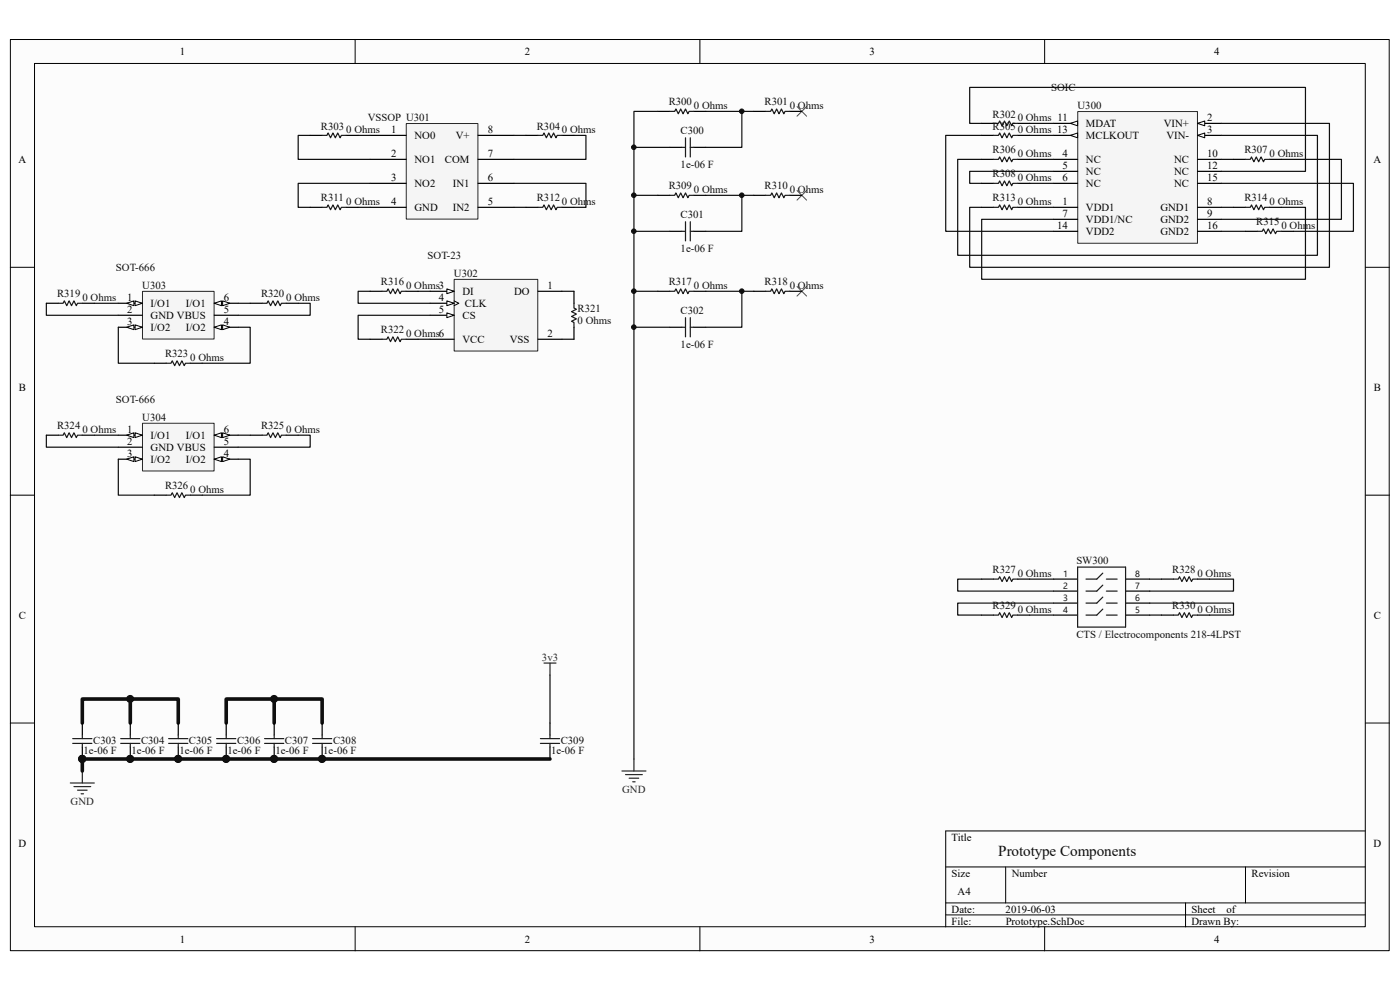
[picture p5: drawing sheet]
<svg xmlns="http://www.w3.org/2000/svg" width="297mm" height="210mm" viewBox="0 0 297 210" stroke-linecap="round" stroke-linejoin="round" font-family="sans-serif">
<defs><g id="words">
<text font-size="3.2" fill="#0e0e0e" x="211.8" y="181.7">Prototype Components</text>
<g font-size="2.3">
<text x="38.2" y="11.7">1</text>
<text x="111.3" y="11.7">2</text>
<text x="184.5" y="11.7">3</text>
<text x="257.6" y="11.7">4</text>
<text x="83" y="28.2">1</text>
<text x="87.9" y="29.5">NO0</text>
<text x="96.7" y="29.5">V+</text>
<text x="103.5" y="28.2">8</text>
<text x="230.4" y="27">MDAT</text>
<text x="230.4" y="29.5">MCLKOUT</text>
<text x="246.9" y="27">VIN+</text>
<text x="247.4" y="29.5">VIN-</text>
<text x="256.1" y="25.7">2</text>
<text x="256.1" y="28.2">3</text>
<text x="3.9" y="34.6">A</text>
<text x="83" y="33.3">2</text>
<text x="87.9" y="34.6">NO1</text>
<text x="94.4" y="34.6">COM</text>
<text x="103.5" y="33.3">7</text>
<text x="225.4" y="33.3">4</text>
<text x="225.4" y="35.9">5</text>
<text x="230.4" y="34.6">NC</text>
<text x="249.1" y="34.6">NC</text>
<text x="256.1" y="33.3">10</text>
<text x="256.1" y="35.9">12</text>
<text x="291.4" y="34.6">A</text>
<text x="83" y="38.4">3</text>
<text x="87.9" y="39.7">NO2</text>
<text x="96.1" y="39.7">IN1</text>
<text x="103.5" y="38.4">6</text>
<text x="225.4" y="38.4">6</text>
<text x="230.4" y="37.1">NC</text>
<text x="230.4" y="39.7">NC</text>
<text x="249.1" y="37.1">NC</text>
<text x="249.1" y="39.7">NC</text>
<text x="256.1" y="38.4">15</text>
<text x="83" y="43.5">4</text>
<text x="87.9" y="44.7">GND</text>
<text x="96.1" y="44.7">IN2</text>
<text x="103.5" y="43.5">5</text>
<text x="225.4" y="43.5">1</text>
<text x="225.4" y="46">7</text>
<text x="230.4" y="44.7">VDD1</text>
<text x="230.4" y="47.3">VDD1/NC</text>
<text x="246.2" y="44.7">GND1</text>
<text x="246.2" y="47.3">GND2</text>
<text x="256.1" y="43.5">8</text>
<text x="256.1" y="46">9</text>
<text x="224.3" y="48.6">14</text>
<text x="230.4" y="49.8">VDD2</text>
<text x="246.2" y="49.8">GND2</text>
<text x="256.1" y="48.6">16</text>
<text x="27" y="63.8">1</text>
<text x="32" y="65.1">I/O1</text>
<text x="39.5" y="65.1">I/O1</text>
<text x="47.5" y="63.8">6</text>
<text x="93.1" y="63.8">4</text>
<text x="98.1" y="62.6">DI</text>
<text x="98.6" y="65.1">CLK</text>
<text x="109.1" y="62.6">DO</text>
<text x="116.2" y="61.3">1</text>
<text x="27" y="66.4">2</text>
<text x="27" y="68.9">3</text>
<text x="32" y="67.6">GND VBUS</text>
<text x="32" y="70.2">I/O2</text>
<text x="39.5" y="70.2">I/O2</text>
<text x="47.5" y="68.9">4</text>
<text x="47.5" y="66.4">5</text>
<text x="93.1" y="66.4">5</text>
<text x="98.1" y="67.6">CS</text>
<text x="116.2" y="71.5">2</text>
<text x="98.1" y="72.7">VCC</text>
<text x="108.2" y="72.7">VSS</text>
<text x="4" y="82.9">B</text>
<text x="291.5" y="82.9">B</text>
<text x="27" y="91.8">1</text>
<text x="27" y="94.4">2</text>
<text x="32" y="93.1">I/O1</text>
<text x="32" y="95.6">GND VBUS</text>
<text x="39.5" y="93.1">I/O1</text>
<text x="47.5" y="94.4">5</text>
<text x="47.5" y="91.8">6</text>
<text x="27" y="96.9">3</text>
<text x="32" y="98.2">I/O2</text>
<text x="39.5" y="98.2">I/O2</text>
<text x="47.5" y="96.9">4</text>
<text x="4" y="131.3">C</text>
<text x="291.5" y="131.3">C</text>
<text x="3.9" y="179.6">D</text>
<text x="201.9" y="178.3">Title</text>
<text x="291.4" y="179.6">D</text>
<text x="201.9" y="186">Size</text>
<text x="214.6" y="186">Number</text>
<text x="265.5" y="186">Revision</text>
<text x="203.2" y="189.8">A4</text>
<text x="201.9" y="193.6">Date:</text>
<text x="201.9" y="196.1">File:</text>
<text x="213.3" y="193.6">2019-06-03</text>
<text x="213.4" y="196.1">Prototype.SchDoc</text>
<text x="252.8" y="193.6">Sheet</text>
<text x="252.8" y="196.1">Drawn By:</text>
<text x="260.2" y="193.6">of</text>
<text x="38.2" y="199.9">1</text>
<text x="111.3" y="199.9">2</text>
<text x="184.5" y="199.9">3</text>
<text x="257.6" y="199.9">4</text>
</g>
<g font-size="2.3" fill="#0e0e0e">
<text x="141.9" y="22.4">R300</text>
<text x="147.2" y="23.1">0 Ohms</text>
<text x="162.2" y="22.4">R301</text>
<text x="167.6" y="23.1">0 Ohms</text>
<text x="223" y="19.3">SOIC</text>
<text x="228.6" y="23.1">U300</text>
<text x="68.1" y="27.5">R303</text>
<text x="73.4" y="28.2">0 Ohms</text>
<text x="78" y="25.7">VSSOP U301</text>
<text x="113.9" y="27.5">R304</text>
<text x="119.2" y="28.2">0 Ohms</text>
<text x="144.4" y="28.5">C300</text>
<text x="210.6" y="24.9">R302</text>
<text x="210.6" y="27.5">R305</text>
<text x="215.9" y="25.7">0 Ohms 11</text>
<text x="215.9" y="28.2">0 Ohms 13</text>
<text x="144.4" y="35.6">1e-06 F</text>
<text x="210.6" y="32.6">R306</text>
<text x="215.9" y="33.3">0 Ohms</text>
<text x="264" y="32.6">R307</text>
<text x="269.3" y="33.3">0 Ohms</text>
<text x="141.9" y="40.2">R309</text>
<text x="147.2" y="40.9">0 Ohms</text>
<text x="162.2" y="40.2">R310</text>
<text x="167.6" y="40.9">0 Ohms</text>
<text x="210.6" y="37.6">R308</text>
<text x="215.9" y="38.4">0 Ohms</text>
<text x="68.1" y="42.7">R311</text>
<text x="73.4" y="43.5">0 Ohms</text>
<text x="113.9" y="42.7">R312</text>
<text x="119.2" y="43.5">0 Ohms</text>
<text x="144.4" y="46.3">C301</text>
<text x="210.6" y="42.7">R313</text>
<text x="215.9" y="43.5">0 Ohms</text>
<text x="264" y="42.7">R314</text>
<text x="266.5" y="47.8">R315</text>
<text x="269.3" y="43.5">0 Ohms</text>
<text x="144.4" y="53.4">1e-06 F</text>
<text x="271.9" y="48.6">0 Ohms</text>
<text x="24.6" y="57.5">SOT-666</text>
<text x="90.7" y="54.9">SOT-23</text>
<text x="96.3" y="58.8">U302</text>
<text x="12.1" y="63.1">R319</text>
<text x="17.5" y="63.8">0 Ohms</text>
<text x="30.2" y="61.3">U303</text>
<text x="55.4" y="63.1">R320</text>
<text x="60.7" y="63.8">0 Ohms</text>
<text x="80.8" y="60.5">R316</text>
<text x="86.1" y="61.3">0 Ohms3</text>
<text x="141.9" y="60.5">R317</text>
<text x="147.2" y="61.3">0 Ohms</text>
<text x="162.2" y="60.5">R318</text>
<text x="167.6" y="61.3">0 Ohms</text>
<text x="80.8" y="70.7">R322</text>
<text x="86.1" y="71.5">0 Ohms6</text>
<text x="122.5" y="68.7">0 Ohms</text>
<text x="122.5" y="66.1">R321</text>
<text x="144.4" y="66.6">C302</text>
<text x="35" y="75.8">R323</text>
<text x="40.3" y="76.6">0 Ohms</text>
<text x="144.4" y="73.7">1e-06 F</text>
<text x="24.6" y="85.5">SOT-666</text>
<text x="30.2" y="89.3">U304</text>
<text x="12.1" y="91.1">R324</text>
<text x="17.5" y="91.8">0 Ohms</text>
<text x="55.4" y="91.1">R325</text>
<text x="60.7" y="91.8">0 Ohms</text>
<text x="35" y="103.8">R326</text>
<text x="40.3" y="104.6">0 Ohms</text>
<text x="228.3" y="119.5">SW300</text>
<text x="210.6" y="121.6">R327</text>
<text x="215.9" y="122.3">0 Ohms</text>
<text x="248.7" y="121.6">R328</text>
<text x="254" y="122.3">0 Ohms</text>
<text x="210.6" y="129.2">R329</text>
<text x="215.9" y="130">0 Ohms</text>
<text x="248.7" y="129.2">R330</text>
<text x="254" y="130">0 Ohms</text>
<text x="228.3" y="135.3">CTS / Electrocomponents 218-4LPST</text>
<text x="17.7" y="160">1e-06 F</text>
<text x="19.8" y="157.7">C303</text>
<text x="27.9" y="160">1e-06 F</text>
<text x="29.9" y="157.7">C304</text>
<text x="38.1" y="160">1e-06 F</text>
<text x="40.1" y="157.7">C305</text>
<text x="48.3" y="160">1e-06 F</text>
<text x="50.3" y="157.7">C306</text>
<text x="58.4" y="160">1e-06 F</text>
<text x="60.5" y="157.7">C307</text>
<text x="68.6" y="160">1e-06 F</text>
<text x="70.7" y="157.7">C308</text>
<text x="116.9" y="160">1e-06 F</text>
<text x="119" y="157.7">C309</text>
</g>
<g font-size="2.3" fill="#262626">
<text x="115" y="140.2">3v3</text>
<text x="15" y="170.7">GND</text>
<text x="132" y="168.1">GND</text>
</g>
<g font-size="1.9">
<text x="225.6" y="122.4">1</text>
<text x="225.6" y="124.9">2</text>
<text x="240.8" y="124.9">7</text>
<text x="240.8" y="122.4">8</text>
<text x="225.6" y="127.5">3</text>
<text x="225.6" y="130">4</text>
<text x="240.8" y="130">5</text>
<text x="240.8" y="127.5">6</text>
</g>
</g></defs>
<path d="M2.2 8.4h292.5v193.3h-292.5z" fill="#fcfcfc"/>
<path d="M2.2 8.4h292.5v193.3h-292.5z" fill="none" stroke="#000" stroke-width=".21"/>
<path d="M7.4 13.5h282.2v183.1h-282.2z" fill="#fcfcfc"/>
<g fill="none" stroke="#000" stroke-width=".21">
<path d="M7.3 13.5h282.3v183.1h-282.3zM75.3 8.4v5.1M148.5 8.4v5.1M221.6 8.4v5.1M2.2 56.7h5.1M289.7 56.7h5.1M2.2 105h5.1M289.7 105h5.1M2.2 153.4h5.1M289.7 153.4h5.1M289.7 176.3h-89.1v20.3M75.3 196.6v5.1"/>
<path d="M148.5 196.6v5.1M200.6 183.9h89.1M200.6 191.5h89.1M200.6 194.1h89.1M213.4 183.9v7.6M221.6 196.6v5.1M251.5 191.5v5.1M264.2 183.9v7.6"/>
</g>
<path d="M86.2 26.2h15.2v20.3h-15.2z" fill="#f5f5f5"/>
<path d="M86.2 26.2h15.2v20.3h-15.2z" fill="none" stroke="#262626" stroke-width=".21"/>
<g fill="none" stroke="#000" stroke-width=".25">
<path d="M78.5 28.7h7.7M78.5 33.8h7.7M78.5 38.9h7.7M101.4 28.7h7.6M101.4 33.8h7.6M101.4 38.9h7.6M78.5 44h7.7M101.4 44h7.6M223.5 122.9h5.1M223.5 125.4h5.1M223.5 127.9h5.1M223.5 130.5h5.1"/>
<path d="M238.8 122.9h5.1M238.8 125.4h5.1M238.8 127.9h5.1M238.8 130.5h5.1"/>
</g>
<path d="M228.6 120.3h10.2v12.7h-10.2zM234 129.2l-1.3 1.3h-2.3M234 126.7l-1.3 1.2h-2.3M234 124.1l-1.3 1.3h-2.3M234 121.6l-1.3 1.3h-2.3M234.7 130.5h2.3M234.7 127.9h2.3M234.7 125.4h2.3M234.7 122.9h2.3" fill="none" stroke="#1c1c1c" stroke-width=".25"/>
<path d="M30.3 61.8h15.1v10.1h-15.1z" fill="#f5f5f5"/>
<path d="M30.2 61.8h15.2v10.1h-15.2z" fill="none" stroke="#262626" stroke-width=".21"/>
<path d="M25.1 64.3h5.1" fill="none" stroke="#000" stroke-width=".25"/>
<g fill="#fcfcfc" stroke="#000" stroke-width=".21">
<path d="M28.7 63.8l1.5 .5-1.5 .5z"/>
<path d="M26.9 64.3l1.5-.5v1z"/>
</g>
<path d="M25.1 66.9h5.1M25.1 69.4h5.1" fill="none" stroke="#000" stroke-width=".25"/>
<g fill="#fcfcfc" stroke="#000" stroke-width=".21">
<path d="M28.7 68.9l1.5 .5-1.5 .5z"/>
<path d="M26.9 69.4l1.5-.5v1z"/>
</g>
<path d="M45.5 69.4h5" fill="none" stroke="#000" stroke-width=".25"/>
<g fill="#fcfcfc" stroke="#000" stroke-width=".21">
<path d="M45.5 69.4l1.5-.5v1z"/>
<path d="M47.2 68.9l1.6 .5-1.6 .5z"/>
</g>
<path d="M45.5 66.9h5M45.5 64.3h5" fill="none" stroke="#000" stroke-width=".25"/>
<g fill="#fcfcfc" stroke="#000" stroke-width=".21">
<path d="M45.5 64.3l1.5-.5v1z"/>
<path d="M47.2 63.8l1.6 .5-1.6 .5z"/>
</g>
<path d="M14.9 166.1h5.1M15.7 166.9h3.5M16.4 167.6h2.1M17.2 168.4h.5M17.5 163.6v2.5M131.9 163.6h5.1M132.7 164.3h3.6M133.5 165.1h2M134.2 165.8h.5M134.5 161v2.6" fill="none" stroke="#262626" stroke-width=".25"/>
<path d="M17.5 153.4v-5.1h20.3v5.1M27.6 148.3v5.1M48 153.4v-5.1h20.3v5.1M58.2 148.3v5.1" fill="none" stroke="#0e0e0e" stroke-width=".76"/>
<g fill="#0e0e0e" stroke="#0e0e0e" stroke-width=".21">
<circle cx="27.6" cy="148.3" r=".74"/>
<circle cx="58.1" cy="148.3" r=".74"/>
</g>
<path d="M149.8 23.6h10.1" fill="none" stroke="#0e0e0e" stroke-width=".25"/>
<path d="M228.7 23.7h25.3v27.9h-25.3z" fill="#f5f5f5"/>
<path d="M228.6 23.7h25.4v27.9h-25.4z" fill="none" stroke="#262626" stroke-width=".21"/>
<path d="M254.1 26.2h5M223.5 44h5.1" fill="none" stroke="#000" stroke-width=".25"/>
<path d="M254.1 26.2l1.5-.5v1z" fill="#fcfcfc" stroke="#000" stroke-width=".21"/>
<path d="M254.1 28.7h5" fill="none" stroke="#000" stroke-width=".25"/>
<path d="M254.1 28.7l1.5-.5v1z" fill="#fcfcfc" stroke="#000" stroke-width=".21"/>
<path d="M223.5 33.8h5.1M223.5 36.4h5.1M223.5 38.9h5.1M223.5 26.2h5.1M254.1 33.8h5M223.5 46.5h5.1M254.1 46.5h5M254.1 44h5" fill="none" stroke="#000" stroke-width=".25"/>
<path d="M227.1 26.2l1.5-.5v1z" fill="#fcfcfc" stroke="#000" stroke-width=".21"/>
<path d="M223.5 28.7h5.1M254.1 36.4h5" fill="none" stroke="#000" stroke-width=".25"/>
<path d="M227.1 28.7l1.5-.5v1z" fill="#fcfcfc" stroke="#000" stroke-width=".21"/>
<path d="M254.1 38.9h5M223.5 49.1h5.1M254.1 49.1h5" fill="none" stroke="#000" stroke-width=".25"/>
<path d="M169.1 22.6l2 2M171.1 22.6l-2 2" fill="none" stroke="#4c4c4c" stroke-width=".21"/>
<path d="M96.4 59.3h17.7v15.2h-17.7z" fill="#f5f5f5"/>
<path d="M96.4 59.3h17.7v15.2h-17.7z" fill="none" stroke="#262626" stroke-width=".21"/>
<path d="M91.2 66.9h5.1" fill="none" stroke="#000" stroke-width=".25"/>
<path d="M94.8 66.4l1.5 .5-1.5 .5z" fill="#fcfcfc" stroke="#000" stroke-width=".21"/>
<path d="M91.2 61.8h5.1M114.1 61.8h5.1" fill="none" stroke="#000" stroke-width=".25"/>
<path d="M94.8 61.3l1.5 .5-1.5 .5z" fill="#fcfcfc" stroke="#000" stroke-width=".21"/>
<path d="M91.2 64.3h5.1M114.1 72h5.1" fill="none" stroke="#000" stroke-width=".25"/>
<path d="M96.3 63.8l1 .5-1 .5" fill="none" stroke="#000" stroke-width=".21"/>
<path d="M94.8 63.8l1.5 .5-1.5 .5z" fill="#fcfcfc" stroke="#000" stroke-width=".21"/>
<path d="M91.2 72h5.1" fill="none" stroke="#000" stroke-width=".25"/>
<path d="M9.8 64.3v2.6h15.3M20 64.3h5.1M25.1 69.4v7.7h7.6M50.5 64.3h2.6M63.3 64.3h2.5v2.6h-15.3" fill="none" stroke="#0e0e0e" stroke-width=".25"/>
<path d="M30.3 89.8h15.1v10.1h-15.1z" fill="#f5f5f5"/>
<path d="M30.2 89.8h15.2v10.1h-15.2z" fill="none" stroke="#262626" stroke-width=".21"/>
<path d="M25.1 92.3h5.1" fill="none" stroke="#000" stroke-width=".25"/>
<g fill="#fcfcfc" stroke="#000" stroke-width=".21">
<path d="M28.7 91.8l1.5 .5-1.5 .5z"/>
<path d="M26.9 92.3l1.5-.5v1z"/>
</g>
<path d="M25.1 94.9h5.1M25.1 97.4h5.1" fill="none" stroke="#000" stroke-width=".25"/>
<g fill="#fcfcfc" stroke="#000" stroke-width=".21">
<path d="M28.7 96.9l1.5 .5-1.5 .5z"/>
<path d="M26.9 97.4l1.5-.5v1z"/>
</g>
<path d="M45.5 97.4h5" fill="none" stroke="#000" stroke-width=".25"/>
<g fill="#fcfcfc" stroke="#000" stroke-width=".21">
<path d="M45.5 97.4l1.5-.5v1z"/>
<path d="M47.2 96.9l1.6 .5-1.6 .5z"/>
</g>
<path d="M45.5 94.9h5M45.5 92.3h5" fill="none" stroke="#000" stroke-width=".25"/>
<g fill="#fcfcfc" stroke="#000" stroke-width=".21">
<path d="M45.5 92.3l1.5-.5v1z"/>
<path d="M47.2 91.8l1.6 .5-1.6 .5z"/>
</g>
<g fill="none" stroke="#0e0e0e" stroke-width=".25">
<path d="M65.8 28.7h-2.5v5.1h15.2M76 28.7h2.5M78.5 38.9h-15.2v5.1h2.5M109 38.9h15.3v5.1h-2.5M109 28.7h2.6M121.8 28.7h2.5v5.1h-15.3M134.5 31.3h7.6M139.6 23.6h-5.1v137.4M157.4 23.6v7.7h-7.6M208.3 26.2h-2.6v-7.7h71.3v17.9h-17.9M208.3 28.7h-7.7v20.4h22.9M218.4 28.7h5.1"/>
<path d="M218.4 38.9h5.1M218.4 33.8h5.1M218.4 26.2h5.1M223.5 36.4h-17.8v2.5h2.6M259.1 26.2h22.9v30.5h-76.3v-12.7h2.6M259.1 28.7h20.4v25.5h-76.3v-20.4h5.1M259.1 38.9h28v10.2h-12.7M259.1 33.8h2.6M271.9 33.8h12.7v12.7h-25.5M76 44h2.5M109 44h2.6M134.5 41.4h5.1"/>
<path d="M134.5 49.1h7.6M149.8 41.4h10.1M157.4 41.4v7.7h-7.6M218.4 44h5.1M259.1 44h2.6M259.1 49.1h5.1M271.9 44h5.1v15.2h-68.7v-12.7h15.2M50.5 69.4h2.6v7.7h-10.2M78.5 61.8h-2.5v2.5h15.2M88.7 61.8h2.5M88.7 72h2.5M91.2 66.9h-15.2v5.1h2.5"/>
<path d="M119.2 61.8h2.6M119.2 72h2.6M134.5 61.8h5.1M134.5 69.4h7.6M149.8 61.8h10.1M157.4 61.8v7.6h-7.6M9.8 92.3v2.6h15.3M20 92.3h5.1M25.1 97.4v7.6h7.6M50.5 97.4h2.6v7.6h-10.2M50.5 92.3h2.6M63.3 92.3h2.5v2.6h-15.3"/>
<path d="M208.3 122.9h-5.1v2.5h20.3M218.4 122.9h5.1M218.4 130.5h5.1M223.5 127.9h-20.3v2.6h5.1M243.9 127.9h17.8v2.6h-5.1M243.9 122.9h2.5M243.9 130.5h2.5M256.6 122.9h5.1v2.5h-17.8M116.7 143.2v10.2"/>
</g>
<path d="M115.4 140.7h2.6M116.7 140.7v2.5" fill="none" stroke="#262626" stroke-width=".25"/>
<g fill="#0e0e0e" stroke="#0e0e0e" stroke-width=".21">
<circle cx="134.5" cy="41.4" r=".48"/>
<circle cx="17.4" cy="161" r=".74"/>
<circle cx="27.6" cy="161" r=".74"/>
<circle cx="37.8" cy="161" r=".74"/>
<circle cx="48" cy="161" r=".74"/>
<circle cx="58.1" cy="161" r=".74"/>
<circle cx="68.3" cy="161" r=".74"/>
<circle cx="134.5" cy="61.8" r=".48"/>
<circle cx="134.5" cy="31.2" r=".48"/>
<circle cx="134.5" cy="49" r=".48"/>
<circle cx="134.5" cy="69.4" r=".48"/>
<circle cx="157.4" cy="61.8" r=".48"/>
<circle cx="157.4" cy="41.4" r=".48"/>
<circle cx="157.4" cy="23.6" r=".48"/>
</g>
<path d="M169.1 40.4l2 2.1M171.1 40.4l-2 2.1M169.1 60.8l2 2M171.1 60.8l-2 2" fill="none" stroke="#4c4c4c" stroke-width=".21"/>
<g fill="none" stroke="#000" stroke-width=".25">
<path d="M65.8 28.7h2.5M73.4 28.7h2.6M111.6 28.7h2.5M119.2 28.7h2.6M139.6 23.6h2.5M142.1 31.3h2.6M147.2 23.6h2.6M147.2 31.3h2.6M159.9 23.6h2.6M167.6 23.6h2.5M208.3 28.7h2.5M208.3 26.2h2.5"/>
<path d="M208.3 33.8h2.5M208.3 38.9h2.5M215.9 28.7h2.5M215.9 26.2h2.5M215.9 33.8h2.5M215.9 38.9h2.5M261.7 33.8h2.5M269.3 33.8h2.6M65.8 44h2.5M73.4 44h2.6M111.6 44h2.5M119.2 44h2.6"/>
<path d="M139.6 41.4h2.5M142.1 49.1h2.6M147.2 41.4h2.6M147.2 49.1h2.6M159.9 41.4h2.6M167.6 41.4h2.5M208.3 44h2.5M215.9 44h2.5M261.7 44h2.5M264.2 49.1h2.6M269.3 44h2.6M271.9 49.1h2.5"/>
<path d="M9.8 64.3h2.6M17.5 64.3h2.5M32.7 77.1h2.6M40.4 77.1h2.5M53.1 64.3h2.5M60.7 64.3h2.6M78.5 61.8h2.6M78.5 72h2.6M86.2 61.8h2.5M86.2 72h2.5M121.8 61.8v2.5M121.8 69.4v2.6"/>
<path d="M139.6 61.8h2.5M142.1 69.4h2.6M147.2 61.8h2.6M147.2 69.4h2.6M159.9 61.8h2.6M167.6 61.8h2.5M9.8 92.3h2.6M17.5 92.3h2.5M53.1 92.3h2.5M60.7 92.3h2.6M32.7 105h2.6M40.4 105h2.5"/>
<path d="M208.3 122.9h2.5M208.3 130.5h2.5M215.9 122.9h2.5M215.9 130.5h2.5M246.4 122.9h2.6M246.4 130.5h2.6M254.1 122.9h2.5M254.1 130.5h2.5M17.5 153.4v2.5M17.5 158.5v2.5M27.6 153.4v2.5M27.6 158.5v2.5"/>
<path d="M37.8 153.4v2.5M37.8 158.5v2.5M48 153.4v2.5M48 158.5v2.5M58.2 153.4v2.5M58.2 158.5v2.5M68.3 153.4v2.5M68.3 158.5v2.5M116.7 153.4v2.5M116.7 158.5v2.5"/>
</g>
<g fill="none" stroke="#1c1c1c" stroke-width=".25">
<path d="M68.3 28.7h1.1l.2-.5 .5 1 .5-1 .5 1 .6-1 .5 1 .2-.5h1M114.1 28.7h1.1l.2-.5 .5 1 .5-1 .5 1 .5-1 .6 1 .2-.5h1M142.1 23.6h1l.3-.5 .5 1 .5-1 .5 1 .5-1 .5 1 .3-.5h1M144.7 31.3h.7M145.4 29.2v4.1M146.4 29.2v4.1M146.4 31.3h.8M162.5 23.6h1l.2-.5 .6 1 .5-1 .5 1 .5-1 .5 1 .2-.5h1.1M210.8 26.2h1l.3-.5 .5 1 .5-1 .5 1 .5-1 .5 1 .3-.5h1M210.8 28.7h1l.3-.5 .5 1 .5-1 .5 1 .5-1 .5 1 .3-.5h1M210.8 33.8h1l.3-.5 .5 1 .5-1 .5 1 .5-1 .5 1 .3-.5h1M210.8 38.9h1l.3-.5 .5 1 .5-1 .5 1 .5-1 .5 1 .3-.5h1"/>
<path d="M264.2 33.8h1l.3-.5 .5 1 .5-1 .5 1 .5-1 .5 1 .3-.5h1M68.3 44h1.1l.2-.5 .5 1 .5-1 .5 1 .6-1 .5 1 .2-.5h1M114.1 44h1.1l.2-.5 .5 1 .5-1 .5 1 .5-1 .6 1 .2-.5h1M142.1 41.4h1l.3-.5 .5 1 .5-1 .5 1 .5-1 .5 1 .3-.5h1M144.7 49.1h.7M145.4 47v4.1M146.4 47v4.1M146.4 49.1h.8M162.5 41.4h1l.2-.5 .6 1 .5-1 .5 1 .5-1 .5 1 .2-.5h1.1M210.8 44h1l.3-.5 .5 1 .5-1 .5 1 .5-1 .5 1 .3-.5h1M264.2 44h1l.3-.5 .5 1 .5-1 .5 1 .5-1 .5 1 .3-.5h1M266.8 49.1h1l.2-.5 .6 1 .5-1 .5 1 .5-1 .5 1 .2-.5h1.1"/>
<path d="M12.4 64.3h1l.2-.5 .6 1 .5-1 .5 1 .5-1 .5 1 .2-.5h1.1M35.3 77.1h1l.2-.6 .6 1.1 .5-1.1 .5 1.1 .5-1.1 .5 1.1 .2-.5h1.1M55.6 64.3h1l.3-.5 .5 1 .5-1 .5 1 .5-1 .5 1 .3-.5h1M81.1 61.8h1l.2-.5 .5 1 .6-1 .5 1 .5-1 .5 1 .2-.5h1.1M81.1 72h1l.2-.5 .5 1 .6-1 .5 1 .5-1 .5 1 .2-.5h1.1M121.8 64.3v1.1l.5 .2-1 .5 1 .5-1 .5 1 .5-1 .6 .5 .2v1M142.1 61.8h1l.3-.5 .5 1 .5-1 .5 1 .5-1 .5 1 .3-.5h1M144.7 69.4h.7M145.4 67.4v4.1M146.4 67.4v4.1M146.4 69.4h.8M162.5 61.8h1l.2-.5 .6 1 .5-1 .5 1 .5-1 .5 1 .2-.5h1.1"/>
<path d="M12.4 92.3h1l.2-.5 .6 1 .5-1 .5 1 .5-1 .5 1 .2-.5h1.1M55.6 92.3h1l.3-.5 .5 1 .5-1 .5 1 .5-1 .5 1 .3-.5h1M35.3 105h1l.2-.5 .6 1.1 .5-1.1 .5 1.1 .5-1.1 .5 1.1 .2-.6h1.1M210.8 122.9h1l.3-.6 .5 1.1 .5-1.1 .5 1.1 .5-1.1 .5 1.1 .3-.5h1M210.8 130.5h1l.3-.5 .5 1 .5-1 .5 1 .5-1 .5 1 .3-.5h1M249 122.9h1l.2-.6 .5 1.1 .6-1.1 .5 1.1 .5-1.1 .5 1.1 .2-.5h1.1M249 130.5h1l.2-.5 .5 1 .6-1 .5 1 .5-1 .5 1 .2-.5h1.1M15.4 156.7h4.1M15.4 157.7h4.1M17.5 155.9v.8M17.5 157.7v.8M25.6 156.7h4.1"/>
<path d="M25.6 157.7h4.1M27.6 155.9v.8M27.6 157.7v.8M35.8 156.7h4.1M35.8 157.7h4.1M37.8 155.9v.8M37.8 157.7v.8M46 156.7h4M46 157.7h4M48 155.9v.8M48 157.7v.8M56.1 156.7h4.1"/>
<path d="M56.1 157.7h4.1M58.2 155.9v.8M58.2 157.7v.8M66.3 156.7h4.1M66.3 157.7h4.1M68.3 155.9v.8M68.3 157.7v.8M114.6 156.7h4.1M114.6 157.7h4.1M116.7 155.9v.8M116.7 157.7v.8"/>
</g>
<path d="M116.7 161h-99.2v2.6" fill="none" stroke="#0e0e0e" stroke-width=".76"/>
<use href="#words"/>
</svg>
